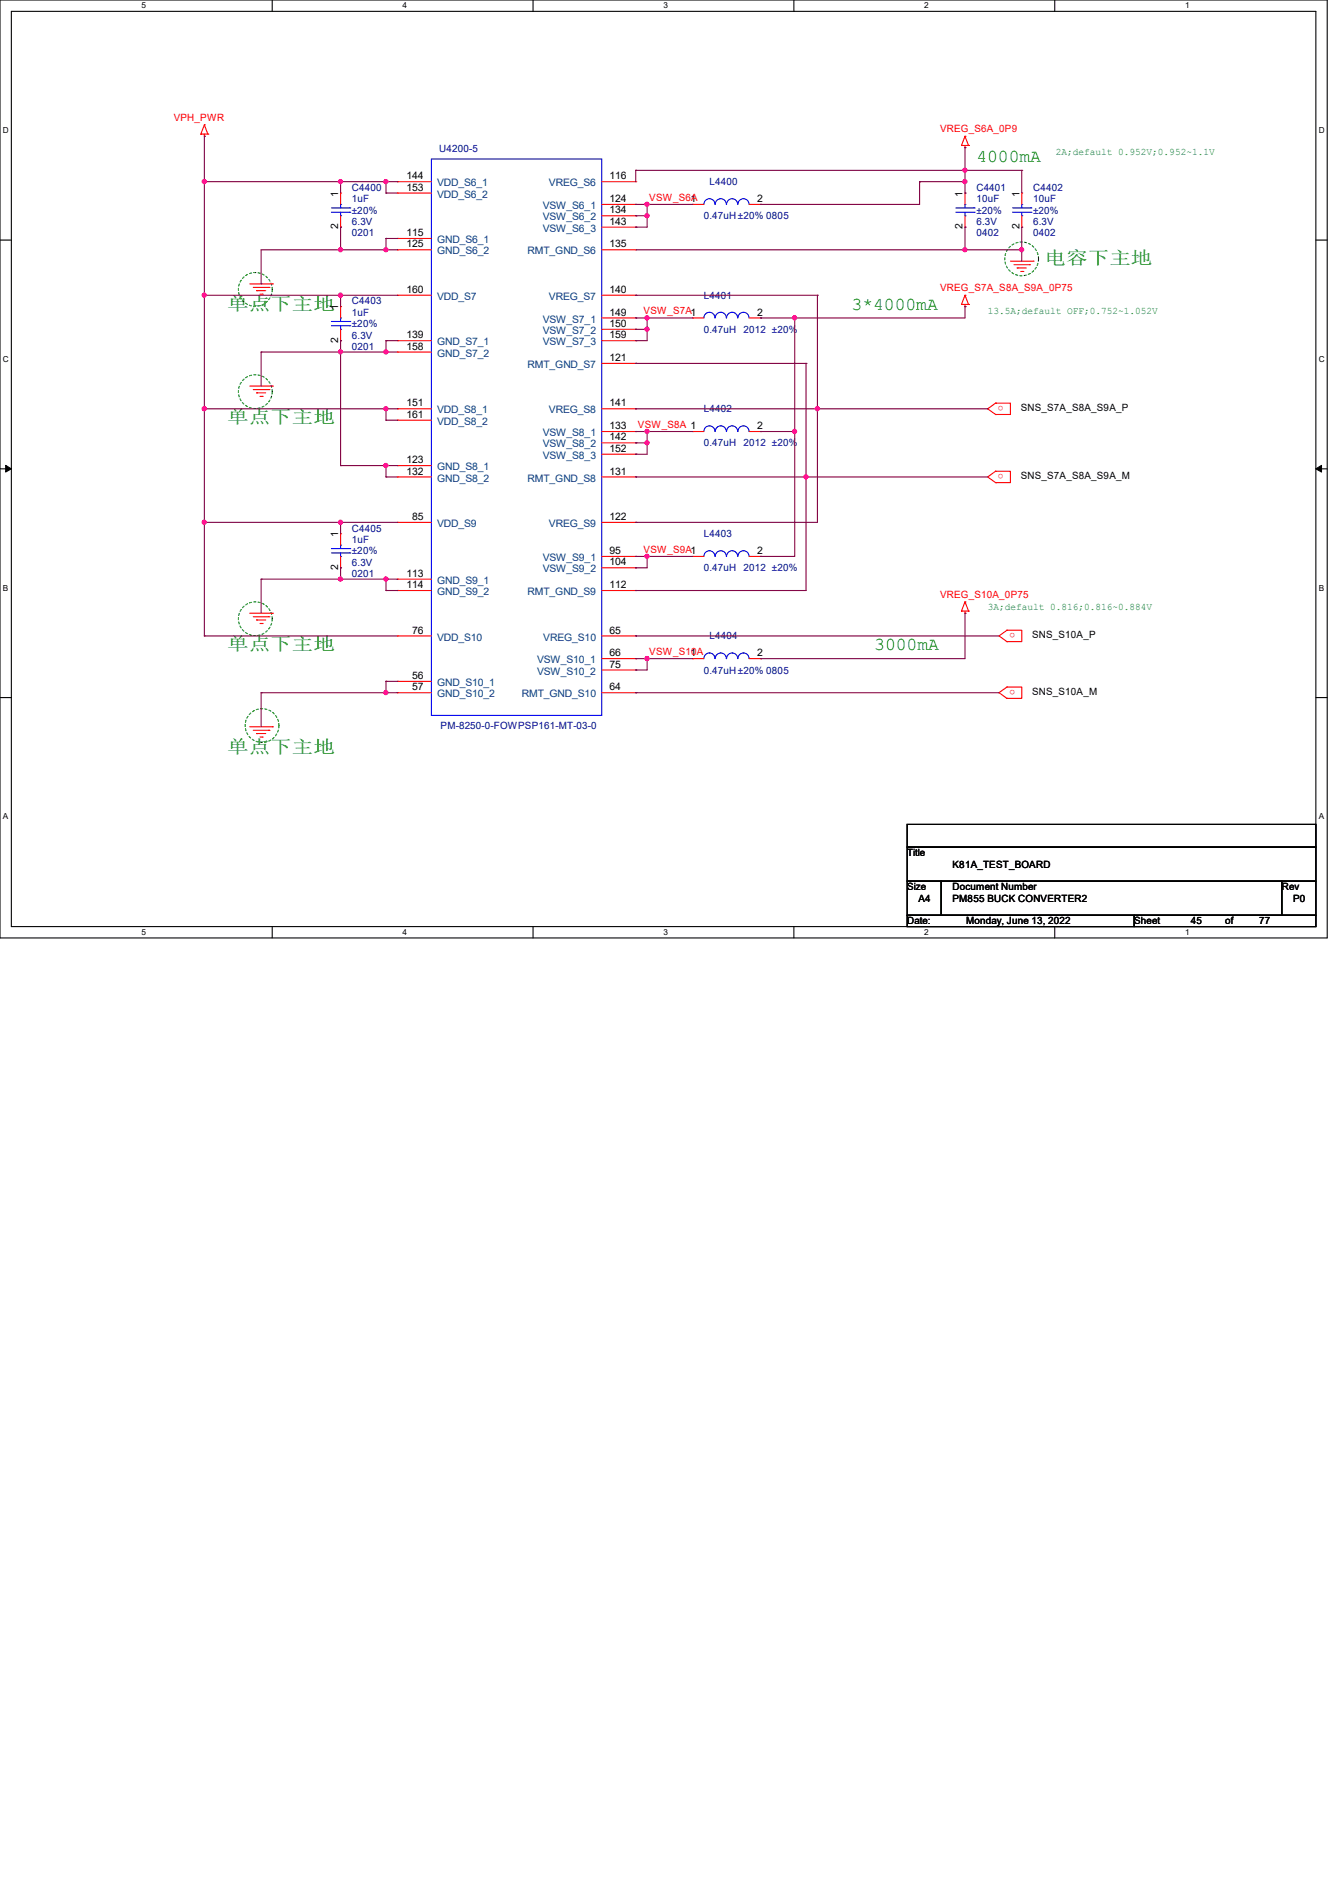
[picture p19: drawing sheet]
<svg xmlns="http://www.w3.org/2000/svg" width="210mm" height="297mm" viewBox="0 0 210 297" stroke-linecap="round" stroke-linejoin="round" font-family="sans-serif">
<defs><g id="words">
<g font-size="2.8" fill="#008000">
<text x="152.9" y="25.4">4000mA</text>
<text x="163.6" y="41.4">电容下主地</text>
<text x="35.6" y="48.5">单点下主地</text>
<text x="133.3" y="48.5">3*4000mA</text>
<text x="35.6" y="66.3">单点下主地</text>
<text x="35.6" y="101.8">单点下主地</text>
<text x="136.9" y="101.8">3000mA</text>
<text x="35.6" y="117.8">单点下主地</text>
</g>
<g font-size="1.6" fill="#f00">
<text x="27.2" y="18.9">VPH_PWR</text>
<text x="147.2" y="20.7">VREG_S6A_0P9</text>
<text x="101.7" y="31.5">VSW_S6A</text>
<text x="147.2" y="45.5">VREG_S7A_S8A_S9A_0P75</text>
<text x="100.8" y="49.2">VSW_S7A1</text>
<text x="157.2" y="63.6" transform="rotate(-180 157.2 63.6)">o</text>
<text x="99.9" y="67">VSW_S8A 1</text>
<text x="157.2" y="74.3" transform="rotate(-180 157.2 74.3)">o</text>
<text x="100.8" y="86.6">VSW_S9A1</text>
<text x="147.2" y="93.6">VREG_S10A_0P75</text>
<text x="159" y="99.1" transform="rotate(-180 159 99.1)">o</text>
<text x="101.7" y="102.6">VSW_S10A</text>
<text x="159" y="108" transform="rotate(-180 159 108)">o</text>
</g>
<g font-size="1.6" fill="#000080">
<text x="68.8" y="23.8">U4200-5</text>
<text x="55.1" y="29.9">C4400</text>
<text x="111.1" y="29">L4400</text>
<text x="152.9" y="29.9">C4401</text>
<text x="161.8" y="29.9">C4402</text>
<text x="55.1" y="31.7">1uF</text>
<text x="55.1" y="35.2">6.3V</text>
<text x="55.1" y="33.4">±20%</text>
<text x="110.2" y="34.3">0.47uH±20% 0805</text>
<text x="152.9" y="31.7">10uF</text>
<text x="152.9" y="35.2">6.3V</text>
<text x="152.9" y="33.4">±20%</text>
<text x="161.8" y="31.7">10uF</text>
<text x="161.8" y="35.2">6.3V</text>
<text x="161.8" y="33.4">±20%</text>
<text x="55.1" y="37">0201</text>
<text x="152.9" y="37">0402</text>
<text x="161.8" y="37">0402</text>
<text x="55.1" y="47.7">C4403</text>
<text x="110.2" y="46.8">L4401</text>
<text x="55.1" y="49.4">1uF</text>
<text x="55.1" y="53">6.3V</text>
<text x="55.1" y="51.2">±20%</text>
<text x="110.2" y="52.1">0.47uH</text>
<text x="116.5" y="52.1">2012 ±20%</text>
<text x="55.1" y="54.8">0201</text>
<text x="110.2" y="64.6">L4402</text>
<text x="110.2" y="69.9">0.47uH</text>
<text x="116.5" y="69.9">2012 ±20%</text>
<text x="55.1" y="83.2">C4405</text>
<text x="55.1" y="85">1uF</text>
<text x="55.1" y="88.6">6.3V</text>
<text x="55.1" y="86.8">±20%</text>
<text x="110.2" y="84.1">L4403</text>
<text x="110.2" y="89.4">0.47uH</text>
<text x="116.5" y="89.4">2012 ±20%</text>
<text x="55.1" y="90.3">0201</text>
<text x="111.1" y="100.1">L4404</text>
<text x="110.2" y="105.4">0.47uH±20% 0805</text>
<text x="69" y="114.2">PM-8250-0-FOWPSP161-MT-03-0</text>
</g>
<g font-size="1.6">
<text x="63.7" y="28.1">144</text>
<text x="63.7" y="29.8">153</text>
<text x="95.5" y="28.1">116</text>
<text x="53" y="35.9" transform="rotate(-90 53 35.9)">2</text>
<text x="53" y="30.8" transform="rotate(-90 53 30.8)">1</text>
<text x="95.5" y="31.6">124</text>
<text x="95.5" y="33.4">134</text>
<text x="95.5" y="35.2">143</text>
<text x="108.1" y="31.6">1</text>
<text x="118.6" y="31.6">2</text>
<text x="150.8" y="35.9" transform="rotate(-90 150.8 35.9)">2</text>
<text x="150.8" y="30.8" transform="rotate(-90 150.8 30.8)">1</text>
<text x="159.6" y="35.9" transform="rotate(-90 159.6 35.9)">2</text>
<text x="159.6" y="30.8" transform="rotate(-90 159.6 30.8)">1</text>
<text x="63.7" y="37">115</text>
<text x="63.7" y="38.7">125</text>
<text x="95.5" y="38.7">135</text>
<text x="63.7" y="45.8">160</text>
<text x="95.5" y="45.8">140</text>
<text x="53" y="53.7" transform="rotate(-90 53 53.7)">2</text>
<text x="53" y="48.6" transform="rotate(-90 53 48.6)">1</text>
<text x="63.7" y="53">139</text>
<text x="95.5" y="49.4">149</text>
<text x="95.5" y="51.2">150</text>
<text x="95.5" y="53">159</text>
<text x="118.6" y="49.4">2</text>
<text x="63.7" y="54.7">158</text>
<text x="95.5" y="56.5">121</text>
<text x="63.7" y="63.6">151</text>
<text x="63.7" y="65.4">161</text>
<text x="95.5" y="63.6">141</text>
<text x="159.8" y="64.4">SNS_S7A_S8A_S9A_P</text>
<text x="95.5" y="67.2">133</text>
<text x="95.5" y="69">142</text>
<text x="95.5" y="70.7">152</text>
<text x="118.6" y="67.2">2</text>
<text x="63.7" y="72.5">123</text>
<text x="63.7" y="74.3">132</text>
<text x="95.5" y="74.3">131</text>
<text x="159.8" y="75.1">SNS_S7A_S8A_S9A_M</text>
<text x="64.6" y="81.4">85</text>
<text x="95.5" y="81.4">122</text>
<text x="53" y="89.2" transform="rotate(-90 53 89.2)">2</text>
<text x="53" y="84.1" transform="rotate(-90 53 84.1)">1</text>
<text x="95.5" y="86.7">95</text>
<text x="95.5" y="88.5">104</text>
<text x="118.6" y="86.7">2</text>
<text x="63.7" y="90.3">113</text>
<text x="63.7" y="92.1">114</text>
<text x="95.5" y="92.1">112</text>
<text x="64.6" y="99.2">76</text>
<text x="95.5" y="99.2">65</text>
<text x="161.6" y="99.9">SNS_S10A_P</text>
<text x="64.6" y="106.3">56</text>
<text x="95.5" y="102.7">66</text>
<text x="95.5" y="104.5">75</text>
<text x="108.1" y="102.7">1</text>
<text x="118.6" y="102.7">2</text>
<text x="64.6" y="108.1">57</text>
<text x="95.5" y="108.1">64</text>
<text x="161.6" y="108.8">SNS_S10A_M</text>
<text x="142.1" y="134.1">Title</text>
<text x="149.2" y="135.8">K81A_TEST_BOARD</text>
<text x="142.1" y="139.4">Size</text>
<text x="143.8" y="141.2">A4</text>
<text x="149.2" y="139.4">Document Number</text>
<text x="149.2" y="141.2">PM855 BUCK CONVERTER2</text>
<text x="200.7" y="139.4">Rev</text>
<text x="202.5" y="141.2">P0</text>
<text x="142.1" y="144.7">Date:</text>
<text x="151.3" y="144.7">Monday, June 13, 2022</text>
<text x="177.6" y="144.7">Sheet</text>
<text x="186.5" y="144.7">45</text>
<text x="191.9" y="144.7">of</text>
<text x="197.2" y="144.7">77</text>
</g>
<g font-size="1.6" fill="#004080">
<text x="68.5" y="29.2">VDD_S6_1</text>
<text x="86" y="29.2">VREG_S6</text>
<text x="68.5" y="30.9">VDD_S6_2</text>
<text x="85" y="32.7">VSW_S6_1</text>
<text x="85" y="34.5">VSW_S6_2</text>
<text x="68.5" y="38.1">GND_S6_1</text>
<text x="68.5" y="39.8">GND_S6_2</text>
<text x="82.6" y="39.8">RMT_GND_S6</text>
<text x="85" y="36.3">VSW_S6_3</text>
<text x="68.5" y="46.9">VDD_S7</text>
<text x="86" y="46.9">VREG_S7</text>
<text x="85" y="50.5">VSW_S7_1</text>
<text x="85" y="52.3">VSW_S7_2</text>
<text x="68.5" y="54.1">GND_S7_1</text>
<text x="68.5" y="55.8">GND_S7_2</text>
<text x="82.6" y="57.6">RMT_GND_S7</text>
<text x="85" y="54.1">VSW_S7_3</text>
<text x="68.5" y="64.7">VDD_S8_1</text>
<text x="86" y="64.7">VREG_S8</text>
<text x="68.5" y="66.5">VDD_S8_2</text>
<text x="85" y="68.3">VSW_S8_1</text>
<text x="85" y="70.1">VSW_S8_2</text>
<text x="85" y="71.8">VSW_S8_3</text>
<text x="68.5" y="73.6">GND_S8_1</text>
<text x="68.5" y="75.4">GND_S8_2</text>
<text x="82.6" y="75.4">RMT_GND_S8</text>
<text x="68.5" y="82.5">VDD_S9</text>
<text x="86" y="82.5">VREG_S9</text>
<text x="85" y="87.8">VSW_S9_1</text>
<text x="85" y="89.6">VSW_S9_2</text>
<text x="68.5" y="91.4">GND_S9_1</text>
<text x="68.5" y="93.2">GND_S9_2</text>
<text x="82.6" y="93.2">RMT_GND_S9</text>
<text x="68.5" y="100.3">VDD_S10</text>
<text x="85.1" y="100.3">VREG_S10</text>
<text x="68.5" y="107.4">GND_S10_1</text>
<text x="84.1" y="103.8">VSW_S10_1</text>
<text x="84.1" y="105.6">VSW_S10_2</text>
<text x="68.5" y="109.2">GND_S10_2</text>
<text x="81.7" y="109.2">RMT_GND_S10</text>
</g>
<g font-size="1.6" fill="#008040">
<text x="165.4" y="24.3">2A;default 0.952V;0.952~1.1V</text>
<text x="154.7" y="49.2">13.5A;default OFF;0.752~1.052V</text>
<text x="154.7" y="95.5">3A;default 0.816;0.816~0.884V</text>
</g>
<g font-size="1.3">
<text x="22.2" y="1.3">5</text>
<text x="63" y="1.3">4</text>
<text x="103.9" y="1.3">3</text>
<text x="144.7" y="1.3">2</text>
<text x="185.6" y="1.3">1</text>
<text x=".5" y="20.8">D</text>
<text x="206.5" y="20.8">D</text>
<text x=".5" y="56.6">C</text>
<text x="206.5" y="56.6">C</text>
<text x=".5" y="92.5">B</text>
<text x="206.5" y="92.5">B</text>
<text x=".5" y="128.3">A</text>
<text x="206.5" y="128.3">A</text>
<text x="22.2" y="146.4">5</text>
<text x="63" y="146.4">4</text>
<text x="103.9" y="146.4">3</text>
<text x="144.7" y="146.4">2</text>
<text x="185.6" y="146.4">1</text>
</g>
</g></defs>
<path d="M0 0h207.9v146.9h-207.9zM1.8 1.8h204.3v143.3h-204.3z" fill="none" stroke="#000" stroke-width=".17"/>
<g fill="#fff">
<path d="M22.2 .2h.7v1.4h-.7z"/>
<path d="M22.2 145.2h.7v1.4h-.7z"/>
</g>
<path d="M42.6 0v1.8M42.6 145.1v1.8" fill="none" stroke="#000" stroke-width=".17"/>
<g fill="#fff">
<path d="M63 .2h.7v1.4h-.7z"/>
<path d="M63 145.2h.7v1.4h-.7z"/>
</g>
<path d="M83.5 0v1.8M83.5 145.1v1.8" fill="none" stroke="#000" stroke-width=".17"/>
<g fill="#fff">
<path d="M103.9 .2h.7v1.4h-.7z"/>
<path d="M103.9 145.2h.7v1.4h-.7z"/>
</g>
<path d="M124.3 0v1.8M124.3 145.1v1.8" fill="none" stroke="#000" stroke-width=".17"/>
<g fill="#fff">
<path d="M144.7 .2h.7v1.4h-.7z"/>
<path d="M144.7 145.2h.7v1.4h-.7z"/>
</g>
<path d="M165.2 0v1.8M165.2 145.1v1.8" fill="none" stroke="#000" stroke-width=".17"/>
<g fill="#fff">
<path d="M185.6 .2h.7v1.4h-.7z"/>
<path d="M185.6 145.2h.7v1.4h-.7z"/>
<path d="M.5 19.7h.9v1.4h-.9z"/>
<path d="M206.5 19.7h.9v1.4h-.9z"/>
<path d="M.5 55.5h.9v1.4h-.9z"/>
<path d="M206.5 55.5h.9v1.4h-.9z"/>
</g>
<path d="M0 37.6h1.8M206.1 37.6h1.8" fill="none" stroke="#000" stroke-width=".17"/>
<g fill="#fff">
<path d="M.5 91.3h.8v1.4h-.8z"/>
<path d="M206.5 91.3h.8v1.4h-.8z"/>
</g>
<path d="M0 73.4h1.8M206.1 73.4h1.8" fill="none" stroke="#000" stroke-width=".17"/>
<path d="M.9 72.9l.9 .5-.9 .5zM206.1 73.4l.9-.5v1z" fill="#000" stroke="#000" stroke-width=".16"/>
<g fill="#fff">
<path d="M.5 127.1h.8v1.4h-.8z"/>
<path d="M206.5 127.1h.8v1.4h-.8z"/>
</g>
<path d="M0 109.2h1.8M206.1 109.2h1.8M142.1 129.1h64v3.5h-64zM142.1 132.6h64v5.4h-64zM142.1 138h5.3v5.3h-5.3zM147.4 138h53.3v5.3h-53.3zM200.7 138h5.4v5.3h-5.4zM142.1 143.3h35.5v1.8h-35.5zM177.6 143.3h28.5v1.8h-28.5z" fill="none" stroke="#000" stroke-width=".17"/>
<g fill="none" stroke="#008000" stroke-width=".17" stroke-dasharray=".3">
<circle cx="40" cy="45.3" r="2.65"/>
<circle cx="160" cy="40.5" r="2.65"/>
<circle cx="40" cy="61.3" r="2.65"/>
<circle cx="40" cy="96.9" r="2.65"/>
<circle cx="41" cy="113.6" r="2.65"/>
</g>
<g fill="none" stroke="#f00" stroke-width=".17">
<path d="M32 19.6h.1M32 19.6l.6 1.4M32 19.6l-.5 1.4M31.5 21h.1M31.5 21h1.1M32 21.3h.1M32 21v.3M32.6 21h.1M53.3 30.2h.1M53.3 35.6h.1M53.3 30.2v1.8M53.3 33.8v1.8"/>
<path d="M62.2 28.4h.1M62.2 30.2h.1M62.2 37.3h.1M62.2 39.1h.1M62.2 28.4h5.4M62.2 30.2h5.4M62.2 37.3h5.4M62.2 39.1h5.4M94.2 32h5.4M94.2 28.4h5.4M94.2 39.1h5.4M94.2 33.8h5.4"/>
<path d="M94.2 35.6h5.4M99.6 28.4h.1M99.6 32h.1M99.6 33.8h.1M99.6 35.6h.1M99.6 39.1h.1M108.5 32h.1M108.5 32h1.7M117.3 32h1.8M119.1 32h.1M150.6 22.8h.1M150.6 22.8h1.1"/>
<path d="M151.1 23.1h.1M151.1 21.3h.1M151.1 30.2h.1M151.1 35.6h.1M151.1 22.8v.3M151.1 30.2v1.8M151.1 33.8v1.8M151.1 21.3l.6 1.5M151.1 21.3l-.5 1.5M151.7 22.8h.1M160 30.2h.1M160 35.6h.1"/>
<path d="M160 30.2v1.8M160 33.8v1.8M39.1 44.4h3.6M39.7 45h2.4M40.2 45.5h.1M40.2 45.5h1.4M40.7 46.1h.4M41.1 46.1h.1M42.1 45h.1M42.7 44.4h.1M53.3 48h.1M53.3 53.3h.1"/>
<path d="M53.3 48v1.8M53.3 51.6v1.7M62.2 46.2h.1M62.2 53.3h.1M62.2 55.1h.1M62.2 46.2h5.4M62.2 53.3h5.4M62.2 55.1h5.4M94.2 49.8h5.4M94.2 46.2h5.4M94.2 53.3h5.4M94.2 51.6h5.4"/>
<path d="M94.2 56.9h5.4M99.6 46.2h.1M99.6 49.8h.1M99.6 51.6h.1M99.6 53.3h.1M99.6 56.9h.1M108.5 49.8h.1M108.5 49.8h1.7M117.3 49.8h1.8M119.1 49.8h.1M150.6 47.7h.1M150.6 47.7h1.1"/>
<path d="M151.1 48h.1M151.1 46.2h.1M151.1 47.7v.3M151.1 46.2l.6 1.5M151.1 46.2l-.5 1.5M151.7 47.7h.1M158.2 40.9h3.6M158.8 41.4h2.4M159.3 42h.1M159.3 42h1.4M159.9 42.5h.3M160.2 42.5h.1"/>
<path d="M161.2 41.4h.1M161.8 40.9h.1M39.1 60.5h3.6M39.7 61h2.4M40.2 61.5h.1M40.2 61.5h1.4M40.7 62.1h.4M41.1 62.1h.1M42.1 61h.1M42.7 60.5h.1M62.2 64h.1M62.2 65.8h.1"/>
<path d="M62.2 72.9h.1M62.2 74.7h.1M62.2 64h5.4M62.2 65.8h5.4M62.2 72.9h5.4M62.2 74.7h5.4M94.2 67.6h5.4M94.2 64h5.4M94.2 74.7h5.4M94.2 69.3h5.4M94.2 71.1h5.4M99.6 64h.1"/>
<path d="M99.6 67.6h.1M99.6 69.3h.1M99.6 71.1h.1M99.6 74.7h.1M108.5 67.6h.1M108.5 67.6h1.7M117.3 67.6h1.8M119.1 67.6h.1M155.9 64.9h.1M155.9 63.1h.1M155.9 63.1h2.3v1.8h-2.3M155.9 75.6h.1"/>
<path d="M155.9 73.8h.1M155.9 73.8h2.3v1.8h-2.3M155.9 63.1l-1.2 .9 1.2 .9M155.9 73.8l-1.2 .9 1.2 .9M39.1 96h3.6M39.7 96.6h2.4M40.2 97.1h.1M40.2 97.1h1.4M40.7 97.6h.4M41.1 97.6h.1M42.1 96.6h.1M42.7 96h.1"/>
<path d="M53.3 83.6h.1M53.3 88.9h.1M53.3 83.6v1.7M53.3 87.1v1.8M62.2 81.8h.1M62.2 90.7h.1M62.2 92.5h.1M62.2 99.6h.1M62.2 81.8h5.4M62.2 90.7h5.4M62.2 92.5h5.4M62.2 99.6h5.4"/>
<path d="M94.2 87.1h5.4M94.2 81.8h5.4M94.2 92.5h5.4M94.2 99.6h5.4M94.2 88.9h5.4M99.6 81.8h.1M99.6 87.1h.1M99.6 88.9h.1M99.6 92.5h.1M99.6 99.6h.1M108.5 87.1h.1M108.5 87.1h1.7"/>
<path d="M117.3 87.1h1.8M119.1 87.1h.1M150.6 95.7h.1M150.6 95.7h1.1M151.1 96h.1M151.1 94.2h.1M151.1 95.7v.3M151.1 94.2l.6 1.5M151.1 94.2l-.5 1.5M151.7 95.7h.1M157.7 98.7h.1M157.7 98.7h2.3v1.8h-2.3"/>
<path d="M157.7 98.7l-1.2 .9 1.2 .9M39.1 113.8h3.6M39.7 114.3h2.4M40.2 114.9h.1M40.2 114.9h1.4M40.7 115.4h.4M41.1 115.4h.1M42.1 114.3h.1M42.7 113.8h.1M62.2 106.7h.1M62.2 108.5h.1M62.2 106.7h5.4"/>
<path d="M62.2 108.5h5.4M94.2 108.5h5.4M94.2 103.1h5.4M94.2 104.9h5.4M99.6 103.1h.1M99.6 104.9h.1M99.6 108.5h.1M108.5 103.1h.1M108.5 103.1h1.7M117.3 103.1h1.8M119.1 103.1h.1M157.7 100.5h.1"/>
<path d="M157.7 109.3h.1M157.7 107.6h.1M157.7 107.6h2.3v1.7h-2.3M157.7 107.6l-1.2 .9 1.2 .8"/>
</g>
<g fill="none" stroke="#00f" stroke-width=".17">
<path d="M51.9 32.6h2.9M51.9 33.2h2.9M53.3 32h.1M53.3 33.8h.1M53.3 32v.6M53.3 33.2v.6M54.8 32.6h.1M54.8 33.2h.1M67.6 24.9h26.6v87.1h-26.6zM112 32a.87 .87 0 0 0-.9-.9 .87 .87 0 0 0-.9 .9M113.7 32a.87 .87 0 0 0-.8-.9 .87 .87 0 0 0-.9 .9M115.5 32a.87 .87 0 0 0-.8-.9 .87 .87 0 0 0-.9 .9"/>
<path d="M117.3 32a.87 .87 0 0 0-.9-.9 .87 .87 0 0 0-.8 .9M149.7 32.6h2.9M149.7 33.2h2.9M151.1 32h.1M151.1 33.8h.1M151.1 32v.6M151.1 33.2v.6M152.6 32.6h.1M152.6 33.2h.1M158.6 32.6h2.9M158.6 33.2h2.9M160 32h.1"/>
<path d="M160 33.8h.1M160 32v.6M160 33.2v.6M161.5 32.6h.1M161.5 33.2h.1M51.9 50.3h2.9M51.9 51h2.9M53.3 49.8h.1M53.3 51.6h.1M53.3 49.8v.5M53.3 51v.6M54.8 50.3h.1"/>
<path d="M54.8 51h.1M110.2 49.8a.87 .87 0 0 1 .9-.9 .87 .87 0 0 1 .9 .9M112 49.8a.87 .87 0 0 1 .9-.9 .87 .87 0 0 1 .8 .9M113.8 49.8a.87 .87 0 0 1 .9-.9 .87 .87 0 0 1 .8 .9M115.6 49.8a.87 .87 0 0 1 .8-.9 .87 .87 0 0 1 .9 .9M110.2 67.6a.87 .87 0 0 1 .9-.9 .87 .87 0 0 1 .9 .9M112 67.6a.87 .87 0 0 1 .9-.9 .87 .87 0 0 1 .8 .9M113.8 67.6a.87 .87 0 0 1 .9-.9 .87 .87 0 0 1 .8 .9M115.6 67.6a.87 .87 0 0 1 .8-.9 .87 .87 0 0 1 .9 .9M51.9 85.9h2.9M51.9 86.6h2.9M53.3 85.3h.1"/>
<path d="M53.3 87.1h.1M53.3 85.3v.6M53.3 86.6v.5M54.8 85.9h.1M54.8 86.6h.1M112 87.1a.87 .87 0 0 0-.9-.9 .87 .87 0 0 0-.9 .9M113.7 87.1a.87 .87 0 0 0-.8-.9 .87 .87 0 0 0-.9 .9M115.5 87.1a.87 .87 0 0 0-.8-.9 .87 .87 0 0 0-.9 .9M117.3 87.1a.87 .87 0 0 0-.9-.9 .87 .87 0 0 0-.8 .9M110.2 103.1a.87 .87 0 0 1 .9-.9 .87 .87 0 0 1 .9 .9M112 103.1a.87 .87 0 0 1 .9-.9 .87 .87 0 0 1 .8 .9M113.8 103.1a.87 .87 0 0 1 .9-.9 .87 .87 0 0 1 .8 .9"/>
<path d="M115.6 103.1a.87 .87 0 0 1 .8-.9 .87 .87 0 0 1 .9 .9"/>
</g>
<g fill="none" stroke="#800040" stroke-width=".17">
<path d="M32 21.3h.1M32 28.4h.1M32 21.3v78.3M32 28.4h30.2M53.3 28.4h.1M53.3 35.6h.1M53.3 39.1h.1M53.3 28.4v1.8M53.3 35.6v3.5M60.5 30.2h.1M60.5 28.4h.1M60.5 39.1h.1"/>
<path d="M60.5 37.3h.1M60.5 30.2h1.7M60.5 28.4v1.8M60.5 37.3v1.8M60.5 37.3h1.7M62.2 39.1h-21.3v5.3M99.6 32h.1M99.6 33.8h.1M99.6 35.6h.1M99.6 26.7h.1M99.6 39.1h60.4M99.6 32h8.9"/>
<path d="M99.6 33.8h1.7M99.6 26.7h60.4M99.6 26.7v1.7M101.3 33.8h.1M101.3 32h.1M101.3 32v3.6h-1.7M119.1 32h.1M144 28.4h.1M144 28.4h7.1M144 28.4v3.6h-24.9M151.1 26.7h.1M151.1 39.1h.1"/>
<path d="M151.1 23.1h.1M151.1 28.4h.1M151.1 35.6h.1M151.1 30.2h.1M151.1 23.1v7.1M151.1 35.6v3.5M160 39.1h.1M160 26.7h.1M160 35.6h.1M160 26.7v3.5M160 35.6v5.3M32 46.2h.1"/>
<path d="M32 46.2h30.2M40.9 55.1h.1M40.9 44.4h.1M40.9 55.1v5.4M40.9 55.1h21.3M53.3 46.2h.1M53.3 53.3h.1M53.3 55.1h.1M53.3 46.2v1.8M53.3 53.3v19.6M60.5 55.1h.1M60.5 53.3h.1"/>
<path d="M60.5 53.3v1.8M60.5 53.3h1.7M99.6 49.8h.1M99.6 51.6h.1M99.6 53.3h.1M99.6 46.2h.1M99.6 56.9h.1M99.6 46.2h28.4M99.6 49.8h8.9M99.6 51.6h1.7M99.6 56.9h26.6M101.3 51.6h.1"/>
<path d="M101.3 49.8h.1M101.3 49.8v3.5h-1.7M119.1 49.8h.1M124.5 49.8h.1M124.5 49.8v37.3h-5.4M126.2 56.9h.1M126.2 56.9v35.6h-26.6M128 46.2h.1M128 46.2v35.6h-28.4M151.1 48h.1M151.1 48v1.8h-32M32 64h.1"/>
<path d="M32 64h30.2M53.3 72.9h.1M53.3 72.9h8.9M60.5 72.9h.1M60.5 74.7h.1M60.5 65.8h.1M60.5 64h.1M60.5 64v1.8M60.5 72.9v1.8M60.5 74.7h1.7M60.5 65.8h1.7M99.6 67.6h.1"/>
<path d="M99.6 69.3h.1M99.6 71.1h.1M99.6 64h.1M99.6 74.7h.1M99.6 64h55.1M99.6 74.7h55.1M99.6 67.6h8.9M99.6 69.3h1.7M101.3 69.3h.1M101.3 67.6h.1M101.3 67.6v3.5h-1.7M119.1 67.6h.1"/>
<path d="M119.1 67.6h5.4M124.5 67.6h.1M126.2 74.7h.1M128 64h.1M32 81.8h.1M32 99.6h.1M32 81.8h30.2M32 99.6h30.2M40.9 90.7h.1M40.9 90.7v5.3M40.9 90.7h21.3M53.3 81.8h.1"/>
<path d="M53.3 88.9h.1M53.3 90.7h.1M53.3 81.8v1.8M53.3 88.9v1.8M60.5 92.5h.1M60.5 90.7h.1M60.5 90.7v1.8M60.5 92.5h1.7M99.6 87.1h.1M99.6 88.9h.1M99.6 81.8h.1M99.6 92.5h.1"/>
<path d="M99.6 99.6h.1M99.6 99.6h56.9M99.6 87.1h8.9M101.3 87.1h.1M101.3 87.1v1.8h-1.7M119.1 87.1h.1M151.1 96h.1M151.1 96v7.1h-32M40.9 108.5h.1M40.9 108.5v5.3M40.9 108.5h21.3M60.5 108.5h.1"/>
<path d="M60.5 106.7h.1M60.5 106.7v1.8M60.5 106.7h1.7M99.6 103.1h.1M99.6 104.9h.1M99.6 108.5h.1M99.6 108.5h56.9M99.6 103.1h8.9M101.3 103.1h.1M101.3 103.1v1.8h-1.7M119.1 103.1h.1"/>
</g>
<g fill="#f0f" stroke="#f0f" stroke-width=".17">
<circle cx="60.4" cy="28.4" r=".32"/>
<circle cx="53.3" cy="28.4" r=".32"/>
<circle cx="53.3" cy="39.1" r=".32"/>
<circle cx="60.4" cy="39.1" r=".32"/>
<circle cx="53.3" cy="46.2" r=".32"/>
<circle cx="60.4" cy="64" r=".32"/>
<circle cx="60.4" cy="72.9" r=".32"/>
<circle cx="53.3" cy="81.8" r=".32"/>
<circle cx="60.4" cy="90.7" r=".32"/>
<circle cx="53.3" cy="90.7" r=".32"/>
<circle cx="60.4" cy="108.4" r=".32"/>
<circle cx="32" cy="81.8" r=".32"/>
<circle cx="32" cy="64" r=".32"/>
<circle cx="32" cy="46.2" r=".32"/>
<circle cx="32" cy="28.4" r=".32"/>
<circle cx="101.3" cy="33.8" r=".32"/>
<circle cx="101.3" cy="32" r=".32"/>
<circle cx="151.1" cy="26.6" r=".32"/>
<circle cx="151.1" cy="39.1" r=".32"/>
<circle cx="160" cy="39.1" r=".32"/>
<circle cx="101.3" cy="51.5" r=".32"/>
<circle cx="101.3" cy="49.8" r=".32"/>
<circle cx="101.3" cy="69.3" r=".32"/>
<circle cx="101.3" cy="67.5" r=".32"/>
<circle cx="101.3" cy="87.1" r=".32"/>
<circle cx="124.4" cy="67.5" r=".32"/>
<circle cx="128" cy="64" r=".32"/>
<circle cx="126.2" cy="74.7" r=".32"/>
<circle cx="124.4" cy="49.8" r=".32"/>
<circle cx="101.3" cy="103.1" r=".32"/>
<circle cx="151.1" cy="28.4" r=".32"/>
<circle cx="53.3" cy="55.1" r=".32"/>
<circle cx="60.4" cy="55.1" r=".32"/>
</g>
<use href="#words"/>
</svg>
